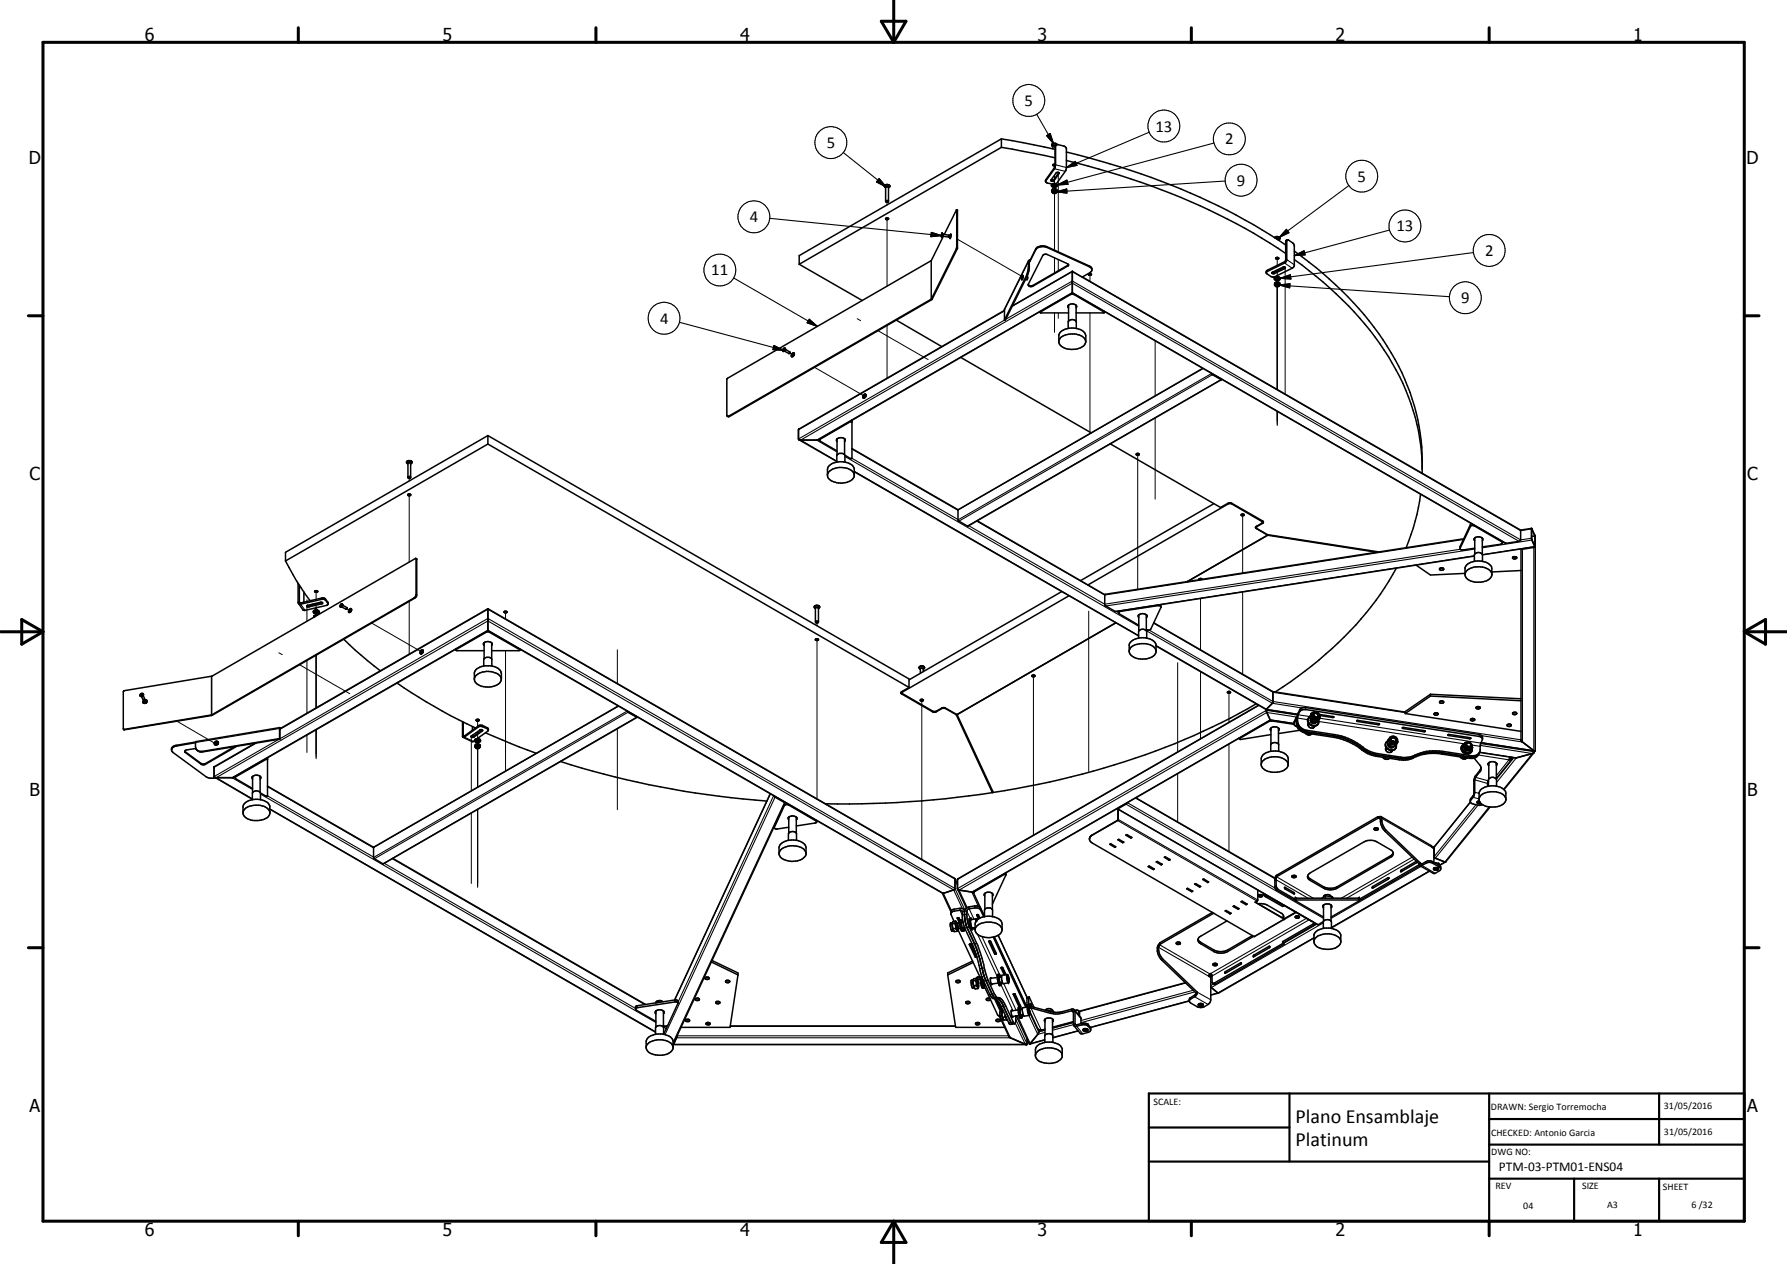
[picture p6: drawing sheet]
<svg xmlns="http://www.w3.org/2000/svg" width="420mm" height="297mm" viewBox="0 0 420 297" stroke-linecap="round" stroke-linejoin="round" font-family="sans-serif">
<defs><g id="words">
<g font-size="4.7">
<text x="304.6" y="263.9">Plano Ensamblaje</text>
<text x="304.6" y="269.3">Platinum</text>
</g>
<g font-size="4.2">
<text x="34" y="9.6">6</text>
<text x="104" y="9.6">5</text>
<text x="174" y="9.6">4</text>
<text x="244" y="9.6">3</text>
<text x="314" y="9.6">2</text>
<text x="384" y="9.6">1</text>
<text x="6.8" y="38.7">D</text>
<text x="410.6" y="38.7">D</text>
<text x="7" y="112.9">C</text>
<text x="410.8" y="112.9">C</text>
<text x="7" y="187.1">B</text>
<text x="410.8" y="187.1">B</text>
<text x="7" y="261.4">A</text>
<text x="410.8" y="261.4">A</text>
<text x="34" y="290.4">6</text>
<text x="104" y="290.4">5</text>
<text x="174" y="290.4">4</text>
<text x="244" y="290.4">3</text>
<text x="314" y="290.4">2</text>
<text x="384" y="290.4">1</text>
</g>
<g font-size="3.9">
<text x="240.9" y="24.9">5</text>
<text x="194.4" y="34.8">5</text>
<text x="271.6" y="30.9">13</text>
<text x="288" y="34">2</text>
<text x="290.8" y="43.6">9</text>
<text x="319.2" y="42.7">5</text>
<text x="176.3" y="52.2">4</text>
<text x="328.3" y="54.4">13</text>
<text x="167.2" y="64.7">11</text>
<text x="349.2" y="60.2">2</text>
<text x="343.5" y="71.3">9</text>
<text x="155.2" y="76.1">4</text>
</g>
<text font-size="3.1" x="352.4" y="275.2">PTM-03-PTM01-ENS04</text>
<g font-size="2.4">
<text x="271.2" y="259.7">SCALE:</text>
<text x="350.6" y="260.8">DRAWN: Sergio Torremocha</text>
<text x="391.2" y="260.6">31/05/2016</text>
<text x="350.6" y="267">CHECKED: Antonio Garcia</text>
<text x="391.2" y="266.7">31/05/2016</text>
<text x="350.6" y="271.4">DWG NO:</text>
<text x="351.6" y="279.3">REV</text>
<text x="372" y="279.4">SIZE</text>
<text x="391" y="279.6">SHEET</text>
<text x="358.1" y="284.1">04</text>
<text x="377.9" y="283.8">A3</text>
<text x="397.7" y="283.8">6 /32</text>
</g>
</g></defs>
<g fill="none" stroke="#000" stroke-width=".24">
<path d="M247.9 38.6v.8M208.6 47.4v.8M208.6 51.2v16M223.2 55.5h.4M225.1 56.2l15.3 8.8M247.9 41.2v1.9M247.9 43.4v1M247.9 45v13.8M248.8 40.5v18.7M201.5 74.9l.8 .5M206.4 77.7l11.8 6.8M208.6 76.5v12.4"/>
<path d="M247.9 60.6v3.6M247.9 73.5v4.6M248.8 61v2.6M248.8 73.5v1.3M256.3 64.3v1.8M256.3 73.5v28.4M300.3 60.5v1.9M300.3 63.4v1.6M300.3 65.3v1M300.3 66.9v24.7M302.2 61.2v.2M302.2 62.8v29.8"/>
<path d="M185.7 83l1 .5M191.5 86.3l11.8 6.8M271.6 80.1v12.9M271.6 98.2v19.1M300.3 96.7v3.3M96.2 112.2v.8M96.2 116.1v16M267.5 106.6v31.9M74.3 138.8v2M282.3 135.9v.3M292.2 120.8v13.9M292.2 139.1v19.3"/>
<path d="M65.6 153.4l.8 .4M70.4 156.2l11.8 6.8M72.2 140.9v.5M72.2 142.5v3.5M72.2 155.2v12.4M74.3 141.8v1.5M74.3 143.6v1M74.3 154v12.4M81.6 143l1 .6M87.4 146.4l11.8 6.8M96.2 141.4v12.3M118.9 143.6v1.9"/>
<path d="M118.9 152.9v28.3M145.1 152.7v8M192.1 146.2v.9M192.1 150.1v37.6M243 158.6v37.7M256 143.6v37.7M276.9 155.7v21M282.3 140.6v12.1M282.3 157.9v15.7M33.9 164.4l.4 .8M41.6 169.5l8.9 5.2M72.2 172.8v4"/>
<path d="M74.3 171.5v6.8M110.8 173h.1M110.8 171.7h.1M110.8 173.3v12.5M112.3 169v1.7M112.3 171.9v1.7M112.3 173.9v.9M112.3 175.5v9.5M145.1 165.8v.2M145.1 171.2v19.1M216.7 164.3v37.7M289 162.5v7.2"/>
<path d="M289 174.9v25.2M309.2 168.5h.1M327.5 174.2h-.1M110.8 191.1v16.5M112.3 190.2v18.3M276.9 181.8v11.4M225.1 217.6l-.3 .1M230.6 231l-.9 .1M231.4 230.8l-.4 .1h.1"/>
</g>
<g fill="none" stroke="#000" stroke-width=".35">
<path d="M235.4 32.6v2M235.4 32.6l-47.5 27.5v2M235.4 34.6l-47.5 27.5M235.4 32.6l12.7 2.5M235.4 34.6l12.7 2.5M248.1 38.6l-.5 .1v.2l.5 .1M248.2 34.2l-.6 .1v.7M248.2 34.3l-.1 5.1-2.3 3.2 .3 .4 1.2 .3M248.2 34.2l.4-.2 1.5 .3 .6 .5v4.9l-2.3 3.5M248.2 34.2l-.1 .3-.1 4.8-2.1 2.9-.1 .5M248.2 34.2v.1M248.5 34a.77 .77 0 0 0-1.2 .1"/>
<path d="M248.5 34a.66 .66 0 0 0-.7-.3 .66 .66 0 0 0-.5 .5l.3 .3M250.7 35.7a161.1 161.1 0 0 1 49.8 20.6l1.8 1.3M250.7 37.7a157.3 157.3 0 0 1 51.6 21.9M207.9 43.8a.65 .65 0 0 1 .7-.5 .65 .65 0 0 1 .6 .6l-.3 .2M207.9 43.8a.8 .8 0 0 1 1.3 0M207.9 43.8l.3 .3M208.2 51.4l.5-.2 .2 .2-.3 .2zM208.2 44.1v3.2M208.2 47.3l.3 .2 .4-.1M208.2 47.3l.3-.2 .4 .2M208.4 47.4v.1M208.8 43.9l.1 .1"/>
<path d="M208.8 43.9h-.4l-.2 .2M208.9 47.4a.29 .29 0 0 0-.3-.2 .29 .29 0 0 0-.3 .2M208.9 44v.1M208.9 47.3v.1M208.9 44.1v3.2M221.4 55.2v-.2v.3M221.4 55.6h-.1M221.4 55.2v.1M221.4 55.3h.1M221.4 55.2h.1M221.4 54.8l.2 .6-.3 .2zM221.5 54.8h.1"/>
<path d="M221.5 55.2l-.1 .4M221.6 54.9v.4M221.6 54.8l.1 .2M221.6 55.5l-.2 .1M221.7 55l-.1 .5M221.7 55l1.4 .3M221.8 55.5l-2.9 5.8-47.9 27.6-.1 8.8 .1 .1M223.1 55.3v.4M223.1 55.3l-.1 .4-1.4-.2M223.5 55.1h.1v.7l-.3 .2zM224.9 49.4h.2v9l-6 12-47.6 27.5-.5-.1M224.9 49.4l-2.9 5.7"/>
<path d="M224.9 49.4v8.8l-5.9 12.1M247.3 45l.1 .2a.57 .57 0 0 1 1 0M247.3 42.6h.1M247.5 44.4l-.2 .6M247.5 44.4v.3M247.5 44.7h.6M247.5 44.7l-.2 .3M247.6 43.6l.2 .1 .4-.1M247.6 43.6l.2-.2 .4 .2M247.6 43.6a.32 .32 0 0 0 .3 .3 .32 .32 0 0 0 .3-.3M247.6 45.1l.2 .3 .3-.1 .1-.2M247.7 44.7l-.3 .2 .1 .5 .6 .1 .3-.3"/>
<path d="M247.9 45l-.3 .1 .3 .2 .3-.2M247.9 45l.3 .1M248 45l-.3 .1M248.1 44.4v.2M248.1 44.4l.4 .2v.2M248.1 45v.1M248.1 44.6l-.3 .1M248.1 44.6l.1 .1M248.1 44.4h-.6M248.1 44.7l.3 .5M248.2 44.7l.3 .1M248.3 40.6l.5-.1 .2 .2-1.2 1.8h-.6l-.1-.2z"/>
<path d="M248.4 43.2a.59 .59 0 0 1-.2 .8 .59 .59 0 0 1-.8-.1l-.2-.2M248.4 43.2h-.9l-.3 .4M248.5 44.8l-.1 .3M248.6 43.6a.81 .81 0 0 0-1.4 .1M249 40.6l-1.3 1.7h-.5M299.7 55.9a.74 .74 0 0 1 1.2 .1M299.8 55.9l.7-.2 .4 .2M300.1 56.1h.5v.4M300.9 55.9v.2l-.3 .2M302.7 56.3l-.4 .3v4.7l-.1 .2-4.2 2-.3 .3v.3l1.1 .9 .8 .1 4.2-2.1 .4-.3 .1-.3v-4.7l-.3-.6-1.2-.8-.3 .2v4.7l-.1 .3-4.7 2.6M304.3 59a76.9 76.9 0 0 1 25.3 28.5 49 49 0 0 1 4.8 22.1M187.9 62.1l14.8 8.5"/>
<path d="M210.7 75.2l10.7 6.2M218.9 70.3l-47.5 27.5h-.4M219 70.3h-.1M240.3 65l-.1 .4zM240.3 65.4h.1M240.4 64.7l.2 .3-.2 .6-.2 .1zM240.4 64.7l-.2 1M241.4 65.1h.2v.5l-.1 .1h-.4M241.8 61.3l-5.6 11.4v2.5M242.2 61.3l1.3-2.6a2.33 2.33 0 0 1 2.7-.5l9.9 4.5 .6 .5M242.2 61.1l-.4 .2v1.6l-.3 1.6-5.3 10.7M242.2 61.3l-.2 .2a7 7 0 0 1-.4 3.2l-5.2 10.5h-.2"/>
<path d="M242.2 61.1l1.3-2.6a2.24 2.24 0 0 1 2.7-.5l9.9 4.5 .6 .5v.6l-.3 .3-1.9 1.2-2.4-1.3M242.2 61.1v.2M244.5 73.4l7.2-4.2 .5-.1 7.5 4.3-6.7 .1M244.5 73.2l.2 .3h6.5M245.2 60l.5-.3 .5 .1 4.8 2.2 .2 .4-8.3 4.8a.68 .68 0 0 1-1.1-.4zM249.4 78a4.5 4.5 0 0 1 5.6 .2l.3 .7v1.6a2.61 2.61 0 0 1-2.9 1.6 2.95 2.95 0 0 1-3.4-1.8v-1.6zM251.2 71.8v.1M251.2 71.8l-.1 .3 .1 .2M251.2 71.8a1.33 1.33 0 0 1 1.9 0M251.2 77.2v-1.6a1.09 1.09 0 0 1 1.9 0v1.6M251.2 62.2l-8.5 4.9h-.7l-.2-.2M251.2 71.7v3.8"/>
<path d="M252.1 68.8l-59.7 34.6h-4.3l-.3-.1v-2.5l48.4-27.9M252.1 63.8v5M252.1 63.8l-14.1 8.1M253 71.7v3.8M253.1 71.8l-.1 .1M253.1 71.8l-.1 .5M254.5 65.1l102.9 59.4 .1 .2v2.3l-.3 .2-3.3 .4-101.8-58.8M255.9 64.4l.4-.1 .3 .1v.2l-.5 .1zM259.7 73.2v.2M299.1 64.3h.1M299.2 64l2.5-1.3 .5 .2-.1 .2-2.5 1.2h-.5zM299.6 65.5a.7 .7 0 0 1 .7-.5 .7 .7 0 0 1 .7 .5"/>
<path d="M299.7 67l.1 .1M299.7 65.4a.81 .81 0 0 1 1.3 .2 .72 .72 0 0 1-.7 .3 .72 .72 0 0 1-.6-.5zM299.8 66.9l-.1 .1M299.8 67.1a.61 .61 0 0 0 1 0M299.8 67.1l.3-.3h.5l.2 .3M299.9 66.4l-.2 .6M299.9 66.6l-.1 .5M299.9 66.4l.7-.1 .3 .2v.3M299.9 66.4v.2M299.9 65.5l.4-.2 .3 .1-.2 .3zM300 60.6l.4-.1 .3 .2-.4 .2-.3-.1zM300 65.4l.3 .2 .3-.2"/>
<path d="M300.1 67l-.1 .2h.2h.3l.1-.2M300.1 66.9l-.1 .3 .3 .1 .3-.1-.1-.2M300.1 66.9h.3M300.2 66.9l-.1 .1M300.4 66.9l.2 .1M300.5 66.5l-.6 .1M300.5 66.5l.2 .2M300.5 66.3v.2M300.7 66.7l.1 .2M300.8 66.9v.2M300.9 66.9l-.1 .2M300.9 66.8l-.7-.2-.4 .3"/>
<path d="M300.9 66.8v.1M302.1 62.8l-2.6 1.3-.3-.1M304.3 61a78.4 78.4 0 0 1 24.8 27.5 48.8 48.8 0 0 1 5.2 19.4M184.3 82.1h.1l-.2 .2M184.3 82.1l.1 .1M184.3 82.1l-.1 .2M184.4 82.2l-.2 .1M184.4 82.2h.1M184.4 82.5l1.2 .6M184.5 82.5l.2-.4 1 .6M184.5 82.5h-.1M184.6 81.8v.6l-.3 .2-.2-.2v-.4l.3-.2 .2 .1v.4l-.4 .2"/>
<path d="M185.5 83.1h.1M185.7 82.7h.1M185.7 82.9l-.1 .2M185.7 82.7v.2M185.7 82.8l-.1 .3M185.7 82.9l-.1 .1M186.8 83.3a.27 .27 0 0 0-.4 .1 .27 .27 0 0 0 .1 .3M186.8 83.3v-.2a.48 .48 0 0 0-.7 .1 .48 .48 0 0 0 .2 .7l.2-.2M186.8 83.3l-.3 .4M200.3 99.1h-.4l-7.2 4.3M200.3 98.7v9h-.4l-1.2-.7M203 92.8l.5-.2a.51 .51 0 0 1 0 .7 .51 .51 0 0 1-.7 .1z"/>
<path d="M203.1 93l.3-.1-.2 .4-.2-.1zM203.4 92.6a.53 .53 0 0 1 .1 .7 .53 .53 0 0 1-.6 .2M225.9 84l30.7 17.7M249 80.1a2.85 2.85 0 0 1 2.8-1.6 2.95 2.95 0 0 1 3.5 1.7M282.8 86.6l-57.5 33.2-.1 2.4 .2 .2 2.2 1.3 59.6-34.5M284.9 87.8l.2 .3 2.2 1.1M285 87.9l2.1 1.2M95.6 108.7l.4-.5h.5l.3 .3v.3l-.2 .2M95.9 112.1l.4-.1 .3 .1M96 116.1h.3l.3 .2-.5 .2-.2-.2zM96 112.3l-.1-.1v-3.4l.3-.1 .4 .1-.1 3.5M96 112.3l.1-.2h.3l.1 .2"/>
<path d="M96 112.3h.5M96.8 108.6a.69 .69 0 0 0-1.2 .2l.3 .2M114.7 102.4v2M114.7 102.4l99 57.2v1.9M114.7 102.4l-47.6 27.4v2M114.7 104.4l-47.6 27.4M114.7 104.4l99 57.1M187.9 103.4l8.9 5.1M192.7 103.2l.2 .5 3.9 2.3M194.6 111.5a3.1 3.1 0 0 1 3.2-1.6 2.7 2.7 0 0 1 3.1 1.7M194.8 109.6a4.4 4.4 0 0 1 5.8 0l.3 .5v1.8a2.69 2.69 0 0 1-2.9 1.6 3.6 3.6 0 0 1-3.3-1.2l-.1-2zM196.8 103.2v.1"/>
<path d="M196.8 103.2v.6M196.8 106.9l.6-.3h.8l.3 .2 .2 1.8M196.8 106.9v1.7M196.8 103.1v3.8M198.6 103.1l-.9-.3-.9 .4M198.6 103.1l.1 .2-.1 .5M198.6 103.1v3.8M198.7 103.2l-.1 .1M200.3 105.4l25 14.4M200.9 110.9l66.8 38.5M261.1 104.3l25.9 15 2-1.1h.5M267.2 106.7l.5-.1 .2 .2-.5 .2z"/>
<path d="M285.4 118.4l-31.3 18M288.9 118.4h.6M288.9 118.2v.2M288.9 118.4l-33.1 19.1M289.5 118.2l7.5 4.4v.3l-1.6 .9M289.5 118.2v.2M289.5 118.4l7.2 4.2M334 116.1l-.2 1.6a49.4 49.4 0 0 1-3.2 11M334.4 108.3v3M67.1 131.8l2.7 4.8 3.1 4.6M70.1 137.1v4.5l.2 .3 .4 .1 5.1-1.2 .7 .2 .6 .9M70.4 137.5v4.1l.3 .1 5.3-1.2 .5 .3 .6 .8v.4l-.2 .2-5.3 1.3-.4-.2-1-1.5"/>
<path d="M71.4 139.1v2.4M74 138.9l.5-.1 .2 .3-.5 .1zM97.8 131.3v8.5l-.4 .7-47.6 27.5-20.8 3.3M229.8 122.4l29.9 17.3M249.6 139l-35.9 20.8M251.4 140l-39.2 22.6M282.6 136.1l-.4-.2-.3 .2v.2M291.8 120.9l.4-.1 .3 .1v.2l-.5 .1zM295.4 123.7v.5l2.6 1.4 26.2 4.1M296.7 122.3v.6l-1.4 .8-.1 .4 2.9 1.7M298.1 125.8l-19 10.9 18.9-10.9 25.8 4M298.1 125.6v.2"/>
<path d="M328.3 133.5a76.1 76.1 0 0 1-21.4 24.1l-7.1 5M332.9 132.8l3.4 2.3 8.2-.4M338.5 133.6a.55 .55 0 0 1 .9 .3 .52 .52 0 0 1-.5 .1 .52 .52 0 0 1-.4-.4zM338.7 133.5h.5M344.1 126.6l-84.4 13.1M344.5 134.8a2.61 2.61 0 0 1 2.8-1.6 2.95 2.95 0 0 1 3.5 1.8M344.9 132.7a4.4 4.4 0 0 1 5.8 .4 2.82 2.82 0 0 1-.1 2.6 4.2 4.2 0 0 1-6-.1l-.1-2.2zM346 123.1l-.2 .1-2.5 5.2v.6l.7 .2 2.7-.4M346.7 126.5v.1M346.7 130.7l-84.4 13-2.5-1.5-.1-2.5M346.7 126.4v3.8M346.7 126.4l-.1 .3 .1 .4"/>
<path d="M346.7 126.4a1.39 1.39 0 0 1 1.9 .1M348.5 126.4v3.8M348.6 130.4v1.5M348.6 126.5l-.1 .1M348.6 126.5l-.1 .6M348.6 130.4a1.09 1.09 0 0 0-1.9 0v1.5M353.3 127.5l-6.7-3.9a.6 .6 0 0 0-.9 .1l-2.4 5.1M353.3 127.3l-.1 .4-.3 .2-4.4 .6M355.8 130.9l.8 .1a.47 .47 0 0 1-.5 .4 .47 .47 0 0 1-.4-.5zM355.8 130.9h.6M357.6 134.1l-6.8 .3M357.6 129v45l3.2 2.5"/>
<path d="M360.1 124.2l.9 1.8v50.4l-.2 .1M360.1 124.4a5.2 5.2 0 0 0 .8 4.1M360.1 124.2v2.5M360.1 126.7h.1M360.1 124.4h.1M360.1 124.2l-2.6 .4M360.2 124.4a4.5 4.5 0 0 1 .6 3.9l-.6-1.6M360.9 128.5l-.2 .2-3 .3M360.9 128.5h.1M360.9 128.5l-12.3 1.9M361 128.4l-.1 .1M72.2 142.3l3.2-.8 .4 .1-.2 .3-2.9 .7-.5-.1z"/>
<path d="M73.5 142l.1 .1M73.7 143.6a.69 .69 0 0 1 .8-.3 .69 .69 0 0 1 .5 .7 .83 .83 0 0 1-1.3-.1zM73.7 143.8a.87 .87 0 0 1 1.3 0M73.9 144.7l-.2 .4M73.9 144.9h.2M74 143.8v.1l.3 .2 .4-.2v-.1M74 143.8l.2-.2 .5 .2M74 143.8l.2 .1 .5-.1M74.2 142.9l.4 .4M74.5 144.6v.1M74.6 144.6l-.7 .1v.3M75 143.9l.3 .3"/>
<path d="M75.8 141.6l-3.3 .8-.2-.1M75.8 141.6h.1M80.1 142.4h.1M80.2 142.2l.1 .1M80.2 142.2l-.1 .2M80.2 142.2h.1M80.3 142.3v.1M80.3 142.6l1.1 .6 .2-.2M80.3 142.2l-.2 .2M80.3 142.2v.1M80.4 141.9l-.3 .1-.2 .4 .3 .3 .1-.1M80.4 141.9l.2 .2"/>
<path d="M80.4 141.9l.1 .6M80.4 142.6l-.1 .1M80.5 142.2l-.2 .4h-.3M80.6 142.2l1 .7M80.6 142.2l-.3 .4M80.6 142.1l-.1 .1M80.8 150.2l2.7 2.6 5.9 4.8M81.6 142.9v.2M81.6 142.9v.1M82.2 143.1l.1-.1a.48 .48 0 0 1 .4 .7 .48 .48 0 0 1-.7 .2v-.5zM82.3 143.8h.1M82.7 143.4a.28 .28 0 0 0-.4 .1 .28 .28 0 0 0 0 .3"/>
<path d="M98.8 153.6h.1M99 153.3v.1M99 153.1l.2-.1 .1 .1-.3 .3zM99 152.8l.3-.1 .2 .3-.1 .3-.5 .4a.53 .53 0 0 1 .1-.9zM99.3 152.7a.55 .55 0 0 1 .1 .6 .55 .55 0 0 1-.5 .4M107.1 152.7l7.7-4.2 7.4 4.3M107.1 152.5v.3l.3 .1h6.4M111.5 159.4a3.1 3.1 0 0 1 3.3-1.6 2.9 2.9 0 0 1 3 1.5v.5a3.4 3.4 0 0 1-4.1 1.6 2.4 2.4 0 0 1-2.2-1.7v-1.7a2.96 2.96 0 0 1 2.5-1.5h1.3a2.69 2.69 0 0 1 2.6 1.7v1.4M113.7 151.1l.1 .2M113.7 151.1v.3l.1 .3M113.7 151.1a1.38 1.38 0 0 1 1.9 0M113.8 154.9l-.1 1.6"/>
<path d="M113.8 154.9l.6-.4h.6l.6 .4M113.8 151v3.8M114.7 143l109.7 63.4v2.6l-2.8 .9-106.9-61.7M114.7 143v5.2M114.7 148.2l-59.9 34.6-4.4-.1-.1-.2 .1-2.2M114.7 143l-48.8 28.2M115.6 154.9v1.6M115.6 151v3.8M115.6 151.1v.2M115.6 151.1v.6M118.6 143.7h.5l.1 .2-.5 .1-.2-.2zM122.2 152.8l-.2 .1h-6.4"/>
<path d="M122.2 152.5v.3M191.7 143l-.2-.2a.62 .62 0 0 1 .6-.6 .62 .62 0 0 1 .6 .6l-.3 .2M191.7 150.2l.5-.1 .2 .3-.3 .1-.4-.1zM191.8 146.2l.2-.2 .4 .2M192.4 146.3l-.5-.2-.1 .2M192.4 146.2v-3.3l-.4-.2-.3 .2 .1 3.3 .2 .2 .3-.1M192.4 146.2l-.1 .1M192.7 142.5a.85 .85 0 0 0-1.2 .2M216.1 156.9a.8 .8 0 0 1 1.3 0M216.4 157.3l-.3-.3a.59 .59 0 0 1 .6-.5 .59 .59 0 0 1 .6 .6l-.2 .2M217.1 157.8v-.7h-.6l-.1 1.1M242.6 158.7l.5-.1 .3 .2-.5 .2z"/>
<path d="M262.4 146.3l-37.4 21.6M263 143.6l.1 .6 4.6 2.7M265.5 152.9a2.74 2.74 0 0 1 2.8-1.6 3 3 0 0 1 3.5 1.7M266 150.7a4.2 4.2 0 0 1 5.7 .5l.1 2a2.97 2.97 0 0 1-3.2 1.7 2.7 2.7 0 0 1-3.1-1.8v-1.7zM267.7 144.6v.1M267.7 144.6v.5M267.7 144.6a1.46 1.46 0 0 1 2 .1l-.2 .4M267.7 149.9v-1.5a1.09 1.09 0 0 1 1.9 0v1.5M267.7 144.5v3.8M269.5 144.5v3.8M269.7 144.6l-.2 .1M271.3 146.3l27.9 16.2"/>
<path d="M271.8 151.8l25.8 14.9 1.6-1.5v-2.7M273 142.5l-.8-.2-8.8 1.4-.4 .3M273 142.1v.6l-2.4 5.1a.73 .73 0 0 1-1.1 .2M29.1 162.3l20.7-3.4 47.9-27.7 .3 .2v8.4l-.4 .7-47.7 27.6-20.8 3.4-.1-.3v-8.6zM32.9 163.4l.2 .2 .5-.2M32.9 163.5l.4 .2 .3-.1M33.2 163.2l.1 .1M33.2 163.2l.3 .1-.1 .1h-.2zM33.3 163.3l-.1 .1M33.3 163.3h.1M33.4 163.2l-.1 .1M33.7 164.7l.3-.2h.4l.1 .5-.2 .2h-.6z"/>
<path d="M33.7 163.5l.3 .6-.2 .4-.5-.8M33.7 163.1v.1M33.7 163.2a.44 .44 0 0 0-.5-.2 .44 .44 0 0 0-.3 .4M33.7 163.2l-.1 .2M33.7 163.2l-.1 .3M33.9 164.9l.4-.1 .1 .3-.4 .1zM46 174.5l-4.7 .8-.7 .4-.3 .5M46 174.4l-4.4 .7a.98 .98 0 0 0-1.2 .5 .98 .98 0 0 0 .3 1.2l8 5.9 .7 .2 1.2-.1M46 174.4v.1M46 175.9l-2.1 .3-.5 .3M50.7 174.5l.1-.1 .3 .1-.3 .3zM51.3 174.4v.3"/>
<path d="M51.3 174.4l-.4-.2-.5 .3v.3l.2 .2 .5-.1 .2-.2M51.3 174.7l-.3 .3h-.5l-.1-.2M55.2 175.4l-6.9 4.1-.5 .1-.5-.2-3.9-2.9M55.7 175.4l-7.4 4.2-.5 .1-.5-.1-3.8-2.8-.1-.3M60 174.6l-9.6 5.7M62.9 178.5h-.4l-7.2 4.3M62.9 178.1v9h-.4l-1.3-.7M65.7 173.6l-18.1 3a1.25 1.25 0 0 1-1.6-1.1v-1M65.7 173.6l.1 .1M65.8 171v2.7M65.8 171l-19.8 3.4M65.8 171l-.1 2.6"/>
<path d="M65.8 173.7l-18.1 3a1.34 1.34 0 0 1-1.6-.8M65.8 171.2h.1M65.9 171.3h-.1M93.4 160.5a133.2 133.2 0 0 0 18.4 10.6M108.7 169.6v3.5l.2 .2M108.9 173.3l2.1 1 .6-.3M108.9 173.3l.3-.1 3.4-2.5h.7l1.4 .7v.4l-2.5 1.8M108.9 169.7l.1 3.3 3.8-2.6a2.61 2.61 0 0 1 1.9 .7l.1 .5M110.8 173h.1M111.1 170.8v.8M111.1 172.8v.2M111.7 175.5l.1 .1"/>
<path d="M111.7 173.9l.9-.2 .3 .3a.72 .72 0 0 1-.6 .5 .72 .72 0 0 1-.7-.3zM111.8 175.6a.51 .51 0 0 1 .5-.4 .51 .51 0 0 1 .5 .4M111.8 175h-.1M111.8 175.6l.3-.2 .7 .2a.47 .47 0 0 1-.5 .3 .47 .47 0 0 1-.5-.3zM111.8 175.1l-.1 .4M111.8 174.9l-.1 .6M111.8 174.9v.2M112 169.2l.4-.2 .3 .2-.5 .3zM112 174l.2 .2 .4-.2M112 173.9h.4l.2 .2-.4 .2-.3-.2zM112.2 173.6l-.5 .1-.1 .4M112.2 173.6l.6 .1 .2 .4"/>
<path d="M112.3 175.5l.3 .1-.1 .2h-.3l-.1-.3M112.5 174.8l.4 .3v.2M112.5 175l.4 .3M112.5 175l-.7 .1M112.5 174.8l-.7 .1M112.5 174.8v.2M112.8 171.6l.3 .1M112.9 175.3l-.1 .3M113.4 171.5h-.6l-2 1.5M113.4 171.5v.3l-2 1.4-.5 .1-.1-.3M113.4 171.5l-2 1.5h-.6M114.2 172.2l7.8 3.3 4.1 1.5"/>
<path d="M131.8 178.9a208.3 208.3 0 0 0 48.5 9.4M145.4 165.9l-57.5 33.2M147.5 167.1l.1 .3 2.2 1.1M147.6 167.2l2.1 1.2M149.8 168.6l-59.6 34.4-2.2-1.2-.2-.3 .1-2.4M212.2 162.4v.6l7.2 4.2h.6l1.5-.8M213.7 161.5l-1.8 1.1-.1 .3 7.7 4.5 .7-.1 1.4-.8M221.5 166.4h.7M221.6 166.3v.2M221.6 166.5h.6M222.2 166.4v.1M222.2 166.5l2.6 1.4"/>
<path d="M222.2 166.4l2.8 1.5M224.8 167.9l8.5 18.4M224.8 167.9h.1M288.6 162.6l.5-.1 .2 .2a.38 .38 0 0 1-.4 .2 .38 .38 0 0 1-.3-.3zM291.4 173.4v.3M295.3 165.4a172.4 172.4 0 0 1-56.4 19.9l-5.4 .9-8.5-18.3M295.9 165.7l-70.7 40.8-.1 .2 .1 2.3M296.5 179.7v-1.4a2.14 2.14 0 0 1 2.2-1.7 3.9 3.9 0 0 1 4.1 1.2l.1 1.9M296.7 179a4.1 4.1 0 0 1 6.1 .4 1.91 1.91 0 0 1-1.9 2 3.6 3.6 0 0 1-4.3-1.4zM297.6 166.8l7.5 1.1M297.8 166.8v.6l.9 1.8M298.7 169.2l-69.9 40.4-3.4-.4-.2-.2"/>
<path d="M298.7 171.2v.2l.1 .3M298.7 169.2l5.6 .9M298.7 171.2l.1 .1M298.7 171.2a1.37 1.37 0 0 1 2 0M298.8 176.6v-1.7a1.22 1.22 0 0 1 1.8 0v1.7M298.8 172.6l-7.1 1.2-.3-.1M298.8 171.1v3.8M299.2 162.5l31.2 4.8M300.6 171.1v3.8M300.7 171.2l-.1 .1M300.7 171.2l.1 .2-.2 .3M304.3 170.1l.4-.9h.1a2.3 2.3 0 0 0 .9 2.5l1.2 .6 6.7 1a16.1 16.1 0 0 1 7.5 3.5l2.4 .9 5.5 .9a7.1 7.1 0 0 0 4.7-1.1l2.2-.4h2.3l7.4 1.1a1.86 1.86 0 0 0 2.2-1.2"/>
<path d="M304.3 170.2l-5.6-.8-7.3 4.2M304.8 168.6l-.1 .2a1.47 1.47 0 0 0-.3 1.7l.6 .2M304.8 168.6l.2 .3M304.8 168.6h.2M305 168.6v.2a2.54 2.54 0 0 0 1.4 2.9l7.3 1.3a15.1 15.1 0 0 1 7.5 3.5l2.5 .9 5.5 .8a6.8 6.8 0 0 0 4.6-1l2.2-.4h2.3l8.1 1.1a1.49 1.49 0 0 0 1.4-.9M305 168.6l.2-.9a1.63 1.63 0 0 1 1-1.4h.8l40.8 6.3 .6 .4a2.33 2.33 0 0 1-.3 2l-.1 .4a1.75 1.75 0 0 1-.6 1.9l-1.2 .3-7-1a11.6 11.6 0 0 0-7.4 1.2l-2 .2-6.5-1-2.4-1.1a14.2 14.2 0 0 0-7.1-3.3l-6.6-1a2.5 2.5 0 0 1-2.1-3.2l.1-.3a1.52 1.52 0 0 1 1-1.3h.8l40.8 6.3 .8 .5M305.6 171.6l-5 .8M306.8 172.2a1.07 1.07 0 0 0 1.6 .3M307.5 170.4h.1M307.5 170.2l.3-.1-.3 .4M307.5 170.4a.98 .98 0 0 0 1.3 .6M307.6 168.8l-.1 .2a1.33 1.33 0 0 0 1.4 1.6"/>
<path d="M307.6 170l-.1 .4M308 168.4a1.15 1.15 0 0 0-.4 1.3 1.15 1.15 0 0 0 1.2 .8 .97 .97 0 0 0 1.2-1.2M308 168.2l.7 1M308 168.2l-.1 .4 .3 .5M308.1 169.2v.3a.75 .75 0 0 0 1 .5M308.1 169.2l.2 .5 .5 .3M308.2 169.1l-.1 .2M308.2 169l-.1 .2M308.2 169.1l.3 .4M308.3 169.2a.6 .6 0 0 0 .9 .5M308.5 167.9a.96 .96 0 0 0 .8 .9 .96 .96 0 0 0 1-.6 .95 .95 0 0 0-1.3-.9 .95 .95 0 0 0-.1 1.7l.4 .1 .6-.1 .4-.5M308.5 169.5l1.2 .2"/>
<path d="M308.5 167.6l-.2 .1v.2M308.5 167.6l-.5 .6M308.5 167.7l-.1 .2M308.7 169.2l1.1 .2M308.7 167.5l-.2 .1M308.7 169.2l-.2 .3M308.8 171h.1M308.9 170.7v.2M308.9 168.3a.48 .48 0 0 1 .3-.6 .48 .48 0 0 1 .6 .2 .48 .48 0 0 1-.2 .7l-.4-.1M308.9 170.9l-.1 .1M308.9 168.3l.5 .4a.61 .61 0 0 0 .5-.9 .61 .61 0 0 0-1-.2l-.1 .6 .5 .4M308.9 168.3l.6 .3"/>
<path d="M308.9 170.6l-.1 .5M309 168.3l.5 .3M309.1 170.6l-.2 .3M309.4 169.7v.1M309.4 169.7l-.2 .2M309.4 169.7l-.1 .2M309.4 169.7l-.4 .3M309.8 169.4l-.1 .3M310 170l-.3 .4-.8 .2M310.2 167.9l3.4 .6-3.3-.4M310.3 168.4l.1 .2M310.4 168.6l-.7 1.1"/>
<path d="M310.4 168.6l-.6 .8M319 169.4h.1M319.1 169.3l5.2 .8v.1l-.2 .1-5-.8-.1-.1zM325.1 178a1.1 1.1 0 0 0 1.6 .2M325.8 176.1h.1M325.8 176.2v.1a1.04 1.04 0 0 0 1.3 .5M325.8 174.5l-.1 .6 .3 .7M325.9 175.7l-.1 .5M326 175.8l-.2 .2M326 175.8l1.2 .6M326 175.8l-.2 .4M326.2 174.2a1.21 1.21 0 0 0-.3 1.4 1.21 1.21 0 0 0 1.4 .6h.3a.88 .88 0 0 0 .7-1.2"/>
<path d="M326.3 175l.5 .6h.7M326.3 173.9l.6 1M326.3 173.9l-.1 .4 .2 .5M326.4 174.8l-.1 .2M326.4 174.8l-.1 .1M326.4 174.8l.4 .5M326.4 174.9l-.1 .1M326.5 174.8v.5l.4 .3M326.5 175l.4 .5 .6-.1M326.8 175.3l1.1 .1M326.8 173.4l-.5 .5M326.8 173.3a.96 .96 0 0 0 .5 1.2 .96 .96 0 0 0 1.3-.4"/>
<path d="M326.8 173.3a1.02 1.02 0 0 1 1.2-.2 1.02 1.02 0 0 1 .6 1M326.8 173.3l-.2 .5a1.02 1.02 0 0 0 .8 1 1.02 1.02 0 0 0 1.1-.6M326.9 174.9l1.2 .2M326.9 174.9l-.1 .4M327.1 176.7v.1M327.1 173.5a.68 .68 0 0 1 .8-.2 .68 .68 0 0 1 .3 .9 .7 .7 0 0 1-.8 .1 .7 .7 0 0 1-.3-.8zM327.2 176.4v.3M327.2 174l.3 .1M327.2 176.4l-.2 .4M327.2 174.1l.5 .2-.1-.1M327.3 173.4a.53 .53 0 0 1 .7 .1 .53 .53 0 0 1-.1 .7 .53 .53 0 0 1-.6-.1 .53 .53 0 0 1 0-.7zM327.4 176.4l-.3 .4"/>
<path d="M327.4 175.6l-.3 .1M327.7 175.4l-.3 .2M328.1 175.1l-.2 .3M328.2 175.7l-.3 .5-.7 .2M328.6 174.1l.1 .2-.2 .5-.6 .6M328.6 174.4l-.5 .7M329.7 171l5.2 .7 .2 .2-.3 .1-5-.8zM330.4 167.7l27.2 4.2M336.3 163.6l21.3 1.1M336.3 163.2l21.3 1M336.3 163.2v.4M336.3 163.6l-5.9 4.1"/>
<path d="M336.3 163.2l-5.9 4v.5M337.2 167.7l.7-.2 .2 .3a.53 .53 0 0 1-.5 .3 .53 .53 0 0 1-.4-.4zM337.3 167.6h.7M338.5 164.8l.7-.1 .3 .3a.59 .59 0 0 1-1.1 0zM338.7 164.8h.5M340.4 172.7l5.2 .7 .2 .1-.3 .1-4.9-.8zM343.3 177.8a1.07 1.07 0 0 0 1.6 .3M343.7 175.3a1.34 1.34 0 0 0 .8 1.6 1.34 1.34 0 0 0 1.6-.5v-.5M343.9 175.3l.6 1M343.9 175.3l-.2 .3 .6 1M344.2 174.9a1.2 1.2 0 0 0-.6 1.3 1.2 1.2 0 0 0 1.2 1l.7-.1 .6-.6M344.3 176.6l1.2 .2"/>
<path d="M344.3 174.8a.98 .98 0 0 0 .5 1.3 .98 .98 0 0 0 1.3-.5M344.4 174.7a.99 .99 0 0 0 .5 1.2 .99 .99 0 0 0 1.2-.4 1.13 1.13 0 0 0-1-1.1 1.13 1.13 0 0 0-1.2 .9M344.5 176.3l1.1 .1M344.5 176.3l-.2 .3M344.6 174.9a.68 .68 0 0 0 .5 .8 .68 .68 0 0 0 .8-.4M344.6 174.9a.78 .78 0 0 0 1.1 .7M344.7 174.8l-.1 .1M345 174.5h.3M345 174.5l-.4 .4M345 174.5a.51 .51 0 0 0 .1 .9 .51 .51 0 0 0 .8-.4M345.3 174.5l.6 .5-.1 .4M345.3 174.5l.5 .3"/>
<path d="M345.6 176.4l-.1 .4M345.8 169a.56 .56 0 0 1 .9 .2 .55 .55 0 0 1-.9-.2zM345.9 168.9h.6M346.1 175.4l.1 .3M346.2 175.7l-.6 .7M346.2 175.7l-.7 1.1M346.6 178.2l1.3 1.6a1.12 1.12 0 0 1 0 1.6l-1.1 1.5-.1 3.5-.3 .8-.7 1.1M347.2 166.1h.6M347.2 166.1l-.2 .1a.56 .56 0 0 0 1 .2l-.1-.3M347.2 166.1h.7M347.9 176.7l-.1 .3M348.2 174.5l12.6 2"/>
<path d="M349.9 179.4l.1 .2M350 179.9l-.1-.1a.89 .89 0 0 1 .5-.8 .89 .89 0 0 1 1 .1l.5 .4-.1 .4M350 179.3v3.7M351.8 179.3v3.7M351.9 179.4l-.1 .2M354.5 170.2l-.1 .1a.44 .44 0 0 0 .4 .4 .44 .44 0 0 0 .5-.4l-.1-.1M354.5 170.2h.6M354.5 170.2h.7M355 177.9l-.2 .7 .6-.1 .2-.4M355.2 178l-.3 .2M355.3 178l.3 .1M355.5 178.4l-3.7 4.6"/>
<path d="M355.6 178v.1M355.6 167.6a.56 .56 0 0 1 1 .1l-.7 .2zM355.8 167.4h.6M360.7 176.8l-.4 .3-3.8 1-8.7-1.3M360.7 176.8l-7.1 8.7M360.8 176.5l-.1 .3M50.4 180.2v.1M50.5 182.7l8.8 5.1M55.3 182.5v.4l4.1 2.4M57.1 190.8a3.3 3.3 0 0 1 3.7-1.6 2.52 2.52 0 0 1 2.6 1.8M57.4 188.9a4.4 4.4 0 0 1 5.8 0l.2 .5v1.8a3.3 3.3 0 0 1-3.6 1.6 2.52 2.52 0 0 1-2.7-1.7v-1.4zM59.3 182.5l.1 .1"/>
<path d="M59.3 182.5l.1 .6M59.3 182.5a1.21 1.21 0 0 1 2 .3l-.1 .3M59.3 187.9v-1.5a1.09 1.09 0 0 1 1.9 0v1.5M59.4 182.5v3.7M61.2 182.5v3.7M61.2 182.5v.1M62.9 184.7l25 14.4M63.4 190.2l90.7 52.4M181.1 186.5l-22.5 48.5M182 187l.2 .3 2.4 1.3-26.3 56.8M182 194.2v.3M184.7 188.6l-.1 .1"/>
<path d="M185.4 192.1a1.43 1.43 0 0 1 1.9 0M185.4 192.1l.1 .1M185.4 192.1l.1 .6M185.4 197.5v-1.5a1.16 1.16 0 0 1 1.9-.2v1.7M185.5 194.4l-2.8 .4h-.3l-.4-.3M185.5 192v3.7M187.2 192v3.7M187.3 192.1l-.1 .1M187.3 192.1l.1 .3-.2 .3M192 193.1l-6.6-4h-.5l-.5 .2-2.4 5.2M192 192.8v.4l-.2 .2-4.6 .7M233.3 186.3a227.7 227.7 0 0 1-39.2 2.6"/>
<path d="M233.3 185.8v.5M256.1 197.2l.2 .4 .5 .5 38 22 9.9-5.7M260.9 198.4l.3-.1 1.1 .7-.2 .1zM261 198.4l1.1 .6M262.1 199v.1M262.3 198.9l-.2 .1M262.7 190v.1M262.7 190.1l47.1 27.2 1.3-.7M262.8 190.2v2.5l-6.2 3.6-.5 .9M262.8 197.4l.2-.2 1.2 .7-.2 .1zM262.9 190.2l-.1 2.6-6 3.5-.4 .3-.3 .6M262.9 197.3l1.1 .7"/>
<path d="M264 198h.1M264.1 197.9l-.1 .1M264.7 196.3l.3-.2 1.1 .7-.2 .1zM264.8 196.2l1.1 .6M265 188.7l-2.3 1.4M265.9 196.8v.1M266 196.8h-.1M267.1 187.5l32.7 18.9M323.1 194.7a.44 .44 0 0 1 .6-.2 .44 .44 0 0 1 .2 .5 .46 .46 0 0 1-.5 .1 .46 .46 0 0 1-.3-.4zM323.2 194.6l.2 .1 .5-.1M324.3 191.9h-.4l-23.8 13.8M324.3 192.3h-.4l-23.8 13.7"/>
<path d="M324.3 191.9v.4M324.4 192.3h.1M324.4 192.3h-.1M324.4 192.3h.1a4.2 4.2 0 0 0 1.2 3.1l8 7.6M324.7 191.9l.2 .3a3.7 3.7 0 0 0 1.1 3l8 7.7M324.7 191.9l11.8 6.8 .2 .4 .4 .3v3.3M324.7 191.9h-.4M337.3 198.9l-.5 .3M345.7 188.3l.2 .5 .5 .1 1.4 .4 .8-.2M345.7 188.5l-8.5 10.5v2.4l.3 .3 2.4 .9M347.4 188.4l-.1 .3 .2 .1h.7M347.4 188.4l.6 .1"/>
<path d="M347.5 188.3l-.1 .1M347.5 188.3l.4 .1M347.8 187.7a2.74 2.74 0 0 1 2.8-1.6 2.95 2.95 0 0 1 3.5 1.7M347.8 188.2l-.3 .1M347.9 188.4a3.1 3.1 0 0 0 2.4 1.3M348.2 180.4l-1.5 2.5-.2 3.8-.7 1-.1 .6M350 184.7v-1.5a1.09 1.09 0 0 1 1.9 0v1.5M350 183.5l-.2 .3-.1 1M350.3 189.7l-10.4 12.9M353.6 185.5a4.4 4.4 0 0 0-5.6 .3l-.2 .4 .1 2.2M353.6 185.5l.4 .5 .1 .5v1.5l-.2 .5a3.6 3.6 0 0 1-3.6 1.2M92.4 201.7l59.4 34.4"/>
<path d="M189.5 200.5a2.83 2.83 0 0 0-3-1.7 2.83 2.83 0 0 0-3.3 1.9 3 3 0 0 0 3.4 1.7 3 3 0 0 0 2.9-1.6v-1.6a2.25 2.25 0 0 0-2.1-1.7 3.6 3.6 0 0 0-4.2 1.5v1.6M221.6 209.9l2 4.3M223.6 214.6l.3-.4 .5-.1 1.3-.2 .5 .2 .2 2.6 .4 1.4M223.6 214.1v.7l.7 1.7M223.9 216.8l-.3 .1a2.05 2.05 0 0 0 .1 1.8h.5M223.9 216.8v1.3l.3 .7M223.9 216.8l.2 1.5M224.1 218.3l.1 .5M224.2 218.8l.2 .1h.6M224.5 206.5l.6 1.4M224.5 217l.2 .6M224.5 217l-.6 .1"/>
<path d="M224.7 218.2l.3 .7M224.7 216.5l.2 .2M224.7 216.5h-.6l-.2 .3M224.7 216.5v1.7M224.7 218.2l-.6 .1M224.7 217.7l.3 .9 .2-.1M224.8 217.1l.3 .8-.1 .3M224.9 216.7l-.4 .3M224.9 216.7l.2 .5M225 218.8v.1M225.1 217.7l.3 .5M225.2 209l2 4.4"/>
<path d="M225.2 217l-.2 1.3-.2-.6 .1-.7 .2 .6M225.2 215.6l.3 .1 .2 .5M225.2 215.6l-.1 .2 .5 1.1-.4 .1M225.2 215.6l.4 .9M225.2 218.4l5.3 11.5M225.2 218.5l-.2 .3M225.2 217v.7l.2 .5M225.2 218v.5M225.7 216.2h.4l.3 .5M225.7 216.2l-.1 .9 .2 1.1M225.8 218.2l.2 .5 .4 .1M225.8 218.2h-.4"/>
<path d="M226 216.2v1.7l.4 .9M226.2 216.8l-.2 .5 .3 .8M226.3 218.1h.1M226.4 216.7l-.3 .1M226.5 218.7l-.1 .1M226.6 218.3v-.2l.2 .6h-.3M226.6 218.3l-.1 .4M226.7 218.3h-.1M226.7 213.9l.1 .1M226.8 214v1.2l.3 2.3 2.7 5.9 1.7 6.4 1.9 4.1 .4 .5 .3 .2M226.8 214l-.1-.2a.85 .85 0 0 0-1-.4l-1.6 .3-.5 .4M226.8 218.1l2.4 5.3 1.6 6.1 .5 1"/>
<path d="M226.8 218.1h-.5M228.2 215.9v1.5l.4 1M228.2 215.8v.1M228.2 215.8l.3 .3M228.2 215.8l-.3 .1v1.4l.4 1.1h.4M228.6 218.4h.1M228.8 218.1l-.1 .3M228.9 209.5v.4l2.6 5.5v-1.7M229.3 218.3a3.4 3.4 0 0 1 4.1-1.5 2.02 2.02 0 0 1 2.2 1.9l-.4 .7-.5 .4M229.7 216.2l-.4 .7v1.7a2.3 2.3 0 0 0 2.2 1.7h1.2l2-.5M229.7 216.2l-.3-.3-1.2 .3v1.1l.3 .8 .8-.1M229.8 214.9l.3 .1 .3 .8"/>
<path d="M229.8 214.9l-.2 .2 .4 .8M229.8 214.9l.4 1M230 216a4.3 4.3 0 0 1 5.5 .7l.1 1.8M230 216l-.3 .2M230.5 213.4l-.3-.4a3.1 3.1 0 0 0-2.3 .1l-.7 .3-.4 .8M231.3 215.4l-.8-1.7-.3-.2a3.1 3.1 0 0 0-2.3 .1l-.5 .2-.1 .3a7.7 7.7 0 0 0 .4 3.3l1.9 4.3a36.4 36.4 0 0 1 2.2 7.2l2 4.7a1.09 1.09 0 0 0 1.2 .9l.6 .4 .4 .7 2.3 4.8 .3 .2M231.5 210.1h.1M231.5 213.7l.2-.2a1.17 1.17 0 0 1 1.6 .2M231.6 210.6a.57 .57 0 0 1-.1-.7 .57 .57 0 0 1 .7-.2h.5a.59 .59 0 0 1 .6 .2 .59 .59 0 0 1 0 .7M231.6 209.9v3.8M233.3 209.9v3.8M233.3 213.7l.1 1.7"/>
<path d="M233.4 210.1h-.1M234.7 219.8l6.8 14.6M236.5 205.1v.5l-3.2 6.9M236.5 205.6l-.4-.1-7.2 4.2M269.9 203.7l.3-.2 1.2 .7-.2 .1zM270 203.6l1.2 .7M271.2 204.3h.1M271.3 204.1l-.1 .2M271.9 202.6l.2-.2 1.2 .7-.3 .1zM271.9 202.5l1.1 .7M273 203.2h.1M273.2 203.1l-.2 .1"/>
<path d="M273.8 201.5l.2-.2 1.2 .7-.3 .2zM273.8 201.4l1.1 .7M274.9 202.1v.1M275.1 202l-.2 .1M279 208.9l.2-.2 1.2 .7-.2 .1zM279.1 208.8l1.1 .7M280.2 209.5h.1M280.3 209.4l-.1 .1M280.9 207.8l.2-.2 1.2 .7-.2 .1zM281 207.7l1.1 .7M282.1 208.4h.1M282.2 208.3l-.1 .1"/>
<path d="M282.8 206.7l.2-.2 1.2 .8-.2 .1zM282.9 206.6l1.1 .7M284 207.3v.1M284.1 207.2l-.1 .1M285.1 214.4l-12.4 7.1v.6a2.35 2.35 0 0 0 .4 2.9l8.4 8.2M285.4 214.6l-12.7 7.4M288.1 214.1l.2-.1 1.2 .6-.3 .2zM288.1 214l1.1 .7M288.5 216.4l-6.2 3.6a.92 .92 0 0 0-.7 .9 .92 .92 0 0 0 .7 .9l3.1 1.8a3.7 3.7 0 0 0 3.2 0l6.2-3.6M289.2 214.7v.1M289.4 214.6l-.2 .1M289.9 213l.2-.1 1.2 .6-.2 .2z"/>
<path d="M290 213l1.1 .6M291.1 213.6v.1M291.2 213.5l-.1 .1M291.8 211.9l.2-.1 1.2 .7-.2 .1zM291.9 211.9l1.1 .6M293 212.5v.1M293.1 212.4l-.1 .1M294.5 219.8l-5.9 3.5a3.5 3.5 0 0 1-3.2 0l-3.1-1.9-.6-.7M295.2 212l6.7 3.9 2.7-1.5M295.7 209.2v2.3l-.6 .5 6.9 4M295.9 212.4l1.9 .2 3.6 2.1 .4 .5M295.9 210.5l.3-.3 .7 .2-.5 .4z"/>
<path d="M296 210.3l.2 .1 .5-.1M297.1 209.9l.1 .5 .3 .3 4.1 2.3 .3-.1M297.5 210.2l.4 .4 4 2.3M300 205.8l.1-.1-.1 2.5 .3 .6 4.2 2.5-.3 .2-4-2.3-.3-.4-.1-2.4zM300 206.8l-.2 .1M301.8 215.2l-.1 .6M301.8 215.3l-.2 .4M301.9 212.8l6.6 3.7M301.9 212.7v.2M302 208.5l2.2 1.2 .2 .3-.1 .1-2.1-1.2zM303.9 205.8l-.2 .2a.59 .59 0 0 0 1 0l-.1-.2M303.9 205.8h.7"/>
<path d="M303.9 205.8l.3 .1 .4-.1M304.3 210.1h.1M304.5 215.5a.52 .52 0 0 1 .5-.3 .52 .52 0 0 1 .5 .4l-.6 .2zM304.6 215.3l.4 .1 .4-.1M304.9 211.1l-.4-.2v.7M309 216.8l-7.4 4.5M309.3 217l-7.4 4.5M309.4 218.9l.5-.3a4.8 4.8 0 0 1 4.6 .1l.7 1v1.8a3 3 0 0 1-3.2 1.6 2.98 2.98 0 0 1-3-1.5l-.1-1.9zM311.1 212.8l.1 .6M311.1 212.8a1.52 1.52 0 0 1 1.9 0M311.1 212.8l.1 .1M311.2 212.7v3.8"/>
<path d="M311.6 210.5v.6M311.6 210.5l-.8 .6M311.6 210.5l1.5 .2M312.9 216.4a1.16 1.16 0 0 0-1.8 .3v1.5M312.9 216.4l.1 1.8M313 210.7a1 1 0 0 0-1-.5 1 1 0 0 0-.8 .6M313 210.7h.1M313 212.7v3.8M313 212.8l.1 .3-.1 .3M313 212.8v.1M313.1 210.7v.4M313.1 210.7l.2 .1"/>
<path d="M313.1 210.7l.2 .4M313.3 210.8v.3M313.3 210.8h-.1M319.3 211.1l.3-.2v.8l-6.6 3.8M319.6 211.6h-15l6.6 3.9M319.6 211.1h-14.9l-.2 .1M322.7 208.4l3.8-2.2-.1 .4-3.6 2.1-.2-.1zM327.6 200.4l-.4-.6-3.4-1.9a3.3 3.3 0 0 0-3.1 0l-12.6 7.2-.6 .7M327.6 200.4l-.7 .7-12.5 7.3a3.6 3.6 0 0 1-3.2 0l-3.3-2-.4-.5M327.6 200.4v.4l-.4 .5-12.8 7.4a3.4 3.4 0 0 1-3.2 0l-3.5-2.1-.2-.8M333 202.4l-3.5 2.1-.2 .4 3.9-2.3M333.7 203.2l-14.1 8.1 .3 .2 14-8"/>
<path d="M333.7 203.2l.2 .3M333.7 203v.2M333.9 203.5h.3l1.3-.8 .7-.1 2.2 1.2 .3 .3M334 202.9l.2 .2a2.75 2.75 0 0 1 2.6-.6l1.9 1.2-.1 .9-1.1 .6h-.5l-3.1-1.7M334 202.9l-.3 .1M336.1 204.7l-23.1 13.4M337.1 204l.8-.1 .3 .4-.3 .2h-.6l-.2-.2zM337.1 204l.4 .2 .6-.2M337.3 203.9l.2 .1 .5-.1M337.4 202.7v.1M337.4 202.7l-.1 .1M337.4 202.7l.9 .2"/>
<path d="M338.3 202.9v.4M338.3 202.9l.2 .5M338.5 203.4v.1M339.9 202.6l-1.4 .8M154.1 237.7l.1 .1M154.1 237.7l-.1 .3 .2 .3M154.1 237.7a1.31 1.31 0 0 1 2 .1l-.1 .5M154.2 237.6v3.7M154.7 235.4v.2M154.7 235.4l-.4 .3M154.7 235.4l.6 .1M155.9 235.4a1.07 1.07 0 0 0-1.7 .3"/>
<path d="M156 237.6v3.7M156.1 237.7l-.1 .1M159.4 235.8v-.6l-.7-.2-8.9 1.3-.4 .3 .2 .8 4.6 2.6M159.4 235.8l-.5-.4-9.1 1.4-.4 .3M159.4 235.8l-2.4 5.2-.3 .2-.7-.2M161.2 239.7a.52 .52 0 0 1 .5-.2 .52 .52 0 0 1 .4 .4l-.7 .1zM161.4 239.6h.6M163.5 234.7a.5 .5 0 0 1 .6-.1 .5 .5 0 0 1 .3 .4l-.8 .1zM163.6 234.6h.7M165.8 229.8a.49 .49 0 0 1 .5-.2 .49 .49 0 0 1 .4 .4l-.7 .1-.2-.1zM165.9 229.7h.7M167.2 226.1l6.3 3"/>
<path d="M167.4 225.7l6.1 2.9v.5M168.4 235.4l.5-.1 .4 .3-.3 .3-.5-.1-.2-.1zM168.5 235.4h.6M170.6 230.5l.6-.1 .4 .1a.52 .52 0 0 1-.5 .4 .52 .52 0 0 1-.5-.3zM170.8 230.4h.6M173.5 229.1l-1.8 12.3h-11.6M222.8 229.1l1.9 12.3h11.5M224.9 230.4l-.2 .3 .3 .2 .7-.1 .1-.2-.2-.2M224.9 230.4h.7M227.1 235.5l.6-.2 .3 .3a.52 .52 0 0 1-.5 .3 .52 .52 0 0 1-.4-.4zM227.2 235.4h.7M228.1 221.9l1.3 2.6"/>
<path d="M228.7 225.8l-5.9 2.8v.5M228.8 226.2l-6 2.9M228.8 230.3l-.5 .1v.4l.1 .8 .3 .6h.4l-.3-1.2M228.8 230.3v.2l.6-.1M228.8 230.3v.8l.3 1 .2 .3 .6-.1M229.4 224.5h.1M229.4 230.4l.2 1.2M229.6 224.5l-1.2-2.6h-.5l1.4 3h.4M229.6 224.5h-.2M229.6 229.9l.2 .3M229.6 229.9l-.6 .1-.2 .3M229.6 229.9l-.2 .5"/>
<path d="M229.6 231.6l.3 .7M229.6 231.6l-.6 .1M229.7 230.1l.1 .1M229.7 230.5h.1M229.7 230.1l-.1 .3a1.94 1.94 0 0 0 .4 1.6M229.7 230.4l.3 .7-.1 .6-.2-.7zM229.7 230.5l.2 .6v.5M229.8 229.7h.6M229.8 229.7h.7M229.8 229.7l-.2 .2M229.8 230.2l.2 .6v1.2M230 232l-.1 .3"/>
<path d="M230.5 230l-.8 .1M230.5 230.1l.3 1.9 .2 .2h.3M230.5 229.9l.1-.2 .3-.1-.1 1.3 .3 1 .2 .3M230.5 229.9v.2M230.9 230.6l.1 .3M231 231.1v.2M231 231.3l.2 .3M231.2 230.5l-.2-.3v1M231.2 230.5v1.1M231.2 231.6h.1M231.3 230.5l1.7 3.7 .5 .5 .6-.1M231.4 230.8l-.1 1.4"/>
<path d="M231.5 231.9l3.1 6.7 .6 .3M232.1 234.6h.6M232.5 221.2v.1M232.6 221.1l-.1 .1M232.6 221.1l.3 .1 1.3 3h-.4l-1.3-2.9M232.6 221.1l1.2 2.6 .3 .1M232.7 234.7h-.7l-.1 .2 .7 .2 .3-.2M232.9 229.9v.6l.3 .9M232.9 229.9h.2M233.2 231.4h.1M233.2 231.2v.2M233.5 220.2l7.7 16.5"/>
<path d="M233.7 220.2l7.7 16.5M234 234.7l1.1 2.2h.2M234.3 234.6a2.51 2.51 0 0 1 1.6 1.9l1.8 3.8 .3 .4M234.4 239.6h.6M234.4 239.6l-.2 .2 .3 .3 .6-.1-.1-.4M234.4 235l1 2.3-.4-.1-1.2-2.6 .4 .1 .8 1 2.4 5h.6M234.5 229.7l-1.6 .2M234.6 234.5l-.5 .1M234.7 231l.3 .6h.3M234.7 231l-1.6 .3M234.9 229a2.71 2.71 0 0 0 .5 2.6v-.7M234.9 229.6h.2"/>
<path d="M234.9 229.6l.3 1.3M235 229h.1M235 238.8l2.3 4.9 3.9 1.8M235 229l-.5 .1v1.1l.2 .8M235 229l.2 .6M235.2 230.9v.1M235.3 230.9l-.1 .1M235.5 229.5l-.6 .1M235.5 227.3l.3 .1 .7 1.6M235.5 227.3l-.1 .2 .7 1.6M235.5 227.3l.8 1.8M235.5 238.2l.4 1.4"/>
<path d="M235.5 237.7v.5M235.5 229.2l1.3-.2a1.71 1.71 0 0 1 .3 2l-1.3 .1-.3-1zM235.5 237.8l.1-.2-.5 .2 .1 1.2 .2 .6 .5-.1M235.5 237.8v.4M235.5 238.2l.2 .9M235.7 230.8l-.5 .1M235.7 239.1l.2 .5M235.7 237.3l-.2 .4M235.9 239.6l.1 .1 .6-.1M236 237.8l-.4 .1M236.3 239l.2 .1M236.3 239l-.6 .1"/>
<path d="M236.3 238.6v.4M236.4 238.6l.1 .5M236.5 239.1l.2 .5M236.7 239.6h-.1M236.7 239.6l.2 .1M236.9 230h.3M237 229.4h-.1v.5l.1 .6h.2v-.5M237 229.4l.2 .6M237 229.4l-.1 .1M237.8 237.6l.1 1.3M237.9 238.9l.2 .1 .1-.1M237.9 237.5l-.1-.1v.2"/>
<path d="M238.2 233.6h.5l1.3 3h-.4zM238.4 233.6l1.2 2.5 .2 .1M238.8 238.8v1.1l-.2 .7M239 238.8l3.1 6.6M239.4 237.3l.2 1.3M239.4 237.3l-1.6 .3M239.6 238.6l.2 .7 .4-.1M239.6 238.6l-1.7 .3M239.7 236.6v1.5l.5 1.1M239.9 237.2l-.1 .5 .3 .8M240.1 238.5h.1M240.1 237.2l-.2-.5-.4-.1-.1 .7"/>
<path d="M240.4 238.5l-.2 .7M240.4 237.2h-.6M240.6 238.5h-.5M241.5 236.1v.3M241.5 236.4l.3 .3M241.5 234.4h.1M241.5 234.4v1.7M241.5 236.4l.1 .2M241.6 236.6l-1.2 .3 .2 1.6M241.6 236.6h.2M241.8 237.1h.1M241.8 236.7l.3 1.2v.6l-1.3 .3-.2-.3"/>
<path d="M241.8 236.7l.6 .2M241.9 236.1h-.4M241.9 237.1l-.1-.1v.5l.1 .6 .2 .1v-.5M241.9 237.1l.2 .6M242 234.3l-.1 1.8 .5 .4M242 234.3l1.1 2.4M242 234.3l-.5 .1M242.1 237.7h-.3M242.1 237.7l2.1 4.3M242.3 235.8l.2 .7M242.3 235.8h.1M242.3 235.8l.4 .8"/>
<path d="M242.4 236.5v.4M242.4 236.9l4.6 1.2 1.1 .2 1.7-.2 2.3-.6 .2 .1 .2 3.4M242.4 236.5l5.3 1.4M245.6 239.6l.1 .2M245.7 239.5v3.7M245.8 237.4a.96 .96 0 0 1 1.7 .2M246.2 237.4v.1M246.2 237.4l-.1 .1M246.2 237.4l1.5 .3M247.5 239.5v3.7M247.6 239.6l-.1 .2M247.7 237.7v.2"/>
<path d="M247.7 237.7l.1 .2M252.6 237.3l-.4-.2-2.8 .7-1.7 .1M252.6 237.3l1.5 1.8 .1 1.4M252.6 237.3l.2 .2M252.8 237.5l.6-.1 .4 .3v1.1M252.8 237.5v3.2l.3 .1a3.6 3.6 0 0 1 2.2-.3l.6 .3M253.6 237.5v1M272.7 221.7l-.3 .3a3.1 3.1 0 0 0 .8 3.7l8 7.6M276.6 221.5l.4-.1a.33 .33 0 0 1 .5 .2 .33 .33 0 0 1-.4 .4l-.5-.2zM276.7 221.5l.4 .1 .3-.1M278.7 230.9l-25 6.8M279.6 235.2l-23.2 6.3"/>
<path d="M281.5 233.2v.4a2.35 2.35 0 0 1-1.6 1.2l-.3 .4M281.5 233.2l-.3 .1M281.8 236l.6-.2 .5 .3a.65 .65 0 0 1-.6 .4 .65 .65 0 0 1-.6-.4zM281.8 236l.3 .1 .7-.1M282 235.9l.3 .1 .3-.1M284.2 229.4l.5 .3v5.2l-.2 .7-1.4 1-.7 .2-.9-.2-1.6-.9-.3-.4v-.6l1.4-.9 .2-.5M284.7 229.3l-.1 .4M284.7 231.9l1.7 1.5M284.7 229.3l-.5 .1M284.9 229.2l-.2 .1M284.9 229.1l.1 1.7 .1 .3M284.9 229.1l-.2-.3-.5 .6"/>
<path d="M285.2 226.5l.6-.1 .4 .3-.3 .2h-.3l-.4-.2zM285.3 226.5h.8M286.5 233.4l-1.8 .4M288.1 228.4v.3M288.1 228.7h.1M288.1 228.3l3.8-2-.2 .3-3.6 2.1M288.1 228.3v.1M294.7 224.5l3.7-2.1h.2l-.2 .4-3.7 2.1zM301.6 221.7l-16.5 9.4M301.6 221.7l.3 .2M301.6 221.3l.3 .2M301.6 221.3v.4"/>
<path d="M301.9 221.9l-16.1 9.4-.7-.2M301.9 221.5v.4M308.9 220.4l-22.5 13M308.9 221.1a2.7 2.7 0 0 1 2.9-1.6 3.2 3.2 0 0 1 3.4 1.5v.2M151.9 246a2.8 2.8 0 0 1 2.9-1.7 3.6 3.6 0 0 1 3.3 1.3 1.66 1.66 0 0 1-1.4 2.2 4.1 4.1 0 0 1-4.6-1.1l-.2-.4v-1.5a2.14 2.14 0 0 1 2.1-1.7 4.2 4.2 0 0 1 4 1l.3 .7v1.4M156.7 241.1v.6l-.7 1.3v-1.6a1.17 1.17 0 0 0-1.9 .2v1.5M159.1 243.6l-.7 1.6M159.2 243.5l-.8 2M166 240.5l.6-.2 .4 .3a.59 .59 0 0 1-1-.1zM166.2 240.3h.6M171.7 241.1h52.9M229.4 240.4l.7-.1 .2 .4-.7 .1-.2-.1z"/>
<path d="M229.6 240.3h.6M238.6 240.6l-.6 .1M241.5 244.1l-.1 1.4h-83.1v-.1M242.1 245.3v.1M243.4 247.9a3.4 3.4 0 0 1 4.2-1.6 2.4 2.4 0 0 1 2.2 1.7M243.9 245.7l.3-.2a4.9 4.9 0 0 1 4.6-.1l.5 .3 .5 .8v1.8a3 3 0 0 1-3.3 1.6l-.9-.1a2.22 2.22 0 0 1-2.2-1.6l.1-2zM244.2 242v.6l-.2 .5-1.9 2.2M244.2 242l.7 .2 .8-.2M245.6 244.4l-3.5 1M245.6 245v-1.5a1.17 1.17 0 0 1 2-.2v1.7M245.7 240.2a.62 .62 0 0 1 0-.7 .62 .62 0 0 1 .7-.3h.4a.59 .59 0 0 1 .7 .3 .59 .59 0 0 1 0 .7M252.4 240.2l-4.9 1.4"/>
<path d="M252.5 241l.4 .2 1.7-.4h.7l.6 .4 .5 .8M252.5 241l1.7 2 1.6-.4 .4-.2 .2-.4M253.5 242.3l-5.9 1.6M254.7 241.9l.4 .1 .6-.1M254.8 241.8l.7-.1 .3 .4-.3 .3h-.6l-.3-.3zM254.9 241.8l.2 .1 .5-.1M255.8 240.7h.1M255.9 240.8l.5 .7v.5M255.9 240.7v.1M255.9 240.7v.2"/>
<circle cx="112.3" cy="175.6" r=".27"/>
<circle cx="216.7" cy="164.5" r=".34"/>
</g>
<g fill="none" stroke="#000" stroke-width=".25">
<path d="M198.3 35.9l10.1 8M243.7 26.8l4 7M246.1 31.9l.8-.5 .8 2.4zM247.9 39.4v.3l2.6 .6M248.1 38.9l.1-.2 2.5 .7M248.2 34.4l-.1 .2M250.7 39.4l2.1-1.5 .4 1zM270.2 31.1l-19.5 8.3M285.4 33.6l-36.8 9.9M181 51.3l40.4 4.1M206.7 42l1.7 1.9-2.3-1.1zM219 54.6l2.4 .8-2.5 .2z"/>
<path d="M224.9 58.5h.2M224.9 58.2h.2M224.9 49.4h.2M243.5 58.5v.2M245.9 42.2v.3M246.2 58v.2M247.3 42.3v.3M247.8 42.2v.3M248.4 45.1l2.4-.7 .1 1zM248.6 43.5l2.3-1.2 .2 1zM249 40.6v.2M288.1 42.5l-39.7 2.6"/>
<path d="M302.5 53.9l.6 .8-2.3 1.1zM302.5 56.6l-.2 .2M317.1 43.6l-16.3 12.2M326.7 54.1l-22.4 6M346.4 59.4l-45.4 6M159.8 75.7l24.5 6.6M172.5 65.3l19.7 11.4M190.3 75l1.9 1.7-2.4-.8zM218.9 70.3l.2 .1M219 61.2l-.1 9.1M219 70.3h.2M236.2 73.1l-48.5 27.9"/>
<path d="M236.3 75.2l-48.6 28M236.4 75.1l15.7-9.1 105.4 60.9 2.6-.4M237.9 72l14.2-8.2 105.4 60.9 2.6-.4M241.4 64.7h.2M241.8 62.4h.2M241.8 61.4l-5.6 11.4M242.2 61.3l-.2 .4M242.9 67.1v.1M244.6 73.2v.1M251 62.4v.1M251.7 69.1v.1M252.5 69.1v.1"/>
<path d="M256.1 62.5v.2M259.6 73.2v.1M298 63.5v.3M299.1 64v.3M299.6 64v.3M300.8 67l2.5-.3-.1 .9zM300.8 67l40 2.7M301 65.4l2.4-.8 .1 1zM302 61.5v.3l1.8 1.2M302.1 62.8v.3M302.3 61.1l.2-.1 1.8 1.2M304.3 60.1l2.3-1.2 .3 1z"/>
<path d="M171.4 97.8l.1 .1M182 81.2l2.3 1.1-2.6-.1zM199.9 99v.1M282.9 86.6l-57.7 33.2M284.9 87.8l-59.7 34.4M285.1 88.1l-59.6 34.4M285.1 87.9h.1M287.1 89.1h.1M287.1 89.2l-59.7 34.4M192.6 103.3h.1M192.9 103v.2M196.8 108.4l-8.6-5 63.9-36.9 105.1 60.7"/>
<path d="M196.8 106.2l-4.8-2.8 60.1-34.7 102 59M198.7 107.3l69 39.9M200.3 105.5l24.9 14.4M200.3 107.7l24.9 14.4M200.9 110.7l66.8 38.7M70.1 137.2h.1M97.8 139.7l.2 .1M97.8 131.4h.2M227.7 123.5l32 18.5 83.7-12.9M229.6 122.5l30.1 17.3 84.4-13M295.4 123.7v.5M296.9 122.4v.6"/>
<path d="M343.3 128.4v.4M345.7 123.3v.4M346.6 123.4v.2M346.7 130.6l-84.5 13.1M346.7 129l-86.7 13.4M353.1 127.2v.1M353.6 127.5l-.3 .1M358 129.1v45.3l-9.6-1.5M360.1 124.4h.1M360.2 126.9l-11.7 1.8M360.6 128.7v47.7l-12.3-1.9M360.8 125.9l-.7 .1"/>
<path d="M360.8 128.4l-12.2 1.9M360.9 126l-.8 .2M360.9 128.2h-.1M49.7 158.9v9.2M49.8 158.9v9.1l.1 .1M70.1 141.6l.3-.1 .2 .2M70.7 141.7v.3l1 1.4M72.2 142.3v.2M72.7 142.3v.3M75.6 140.5v.3M75.6 141.6v.3M76.5 140.8v.2"/>
<path d="M77.1 141.5v.3M97.4 140.5l.1 .1M107.2 152.5v.2M114.3 148.4v.2M115.1 148.4v.2M122.2 152.5v.2M262.7 143.7l.3 .2M263.4 143.6v.1M269.5 148.2l29.7 17.1 6.9 1.1M270.2 148.1l29.1 16.7 58.3 9.1M271.2 146.4l28.1 16.3 31.1 4.8M271.8 151.7l26 15 7.3 1.1"/>
<path d="M272.2 142.2v.1M29.2 171.4l.1 .1M41.6 175.1v.2M43.5 176.7v.1M47.3 179.4v.2M47.6 176.6l.1 .1M48.3 179.5v.1M60.3 174.6l-10 5.7M62.5 178.3v.2M65.6 173.7l-15.3 8.8M65.7 171.2l-19.7 3.3M65.8 171.4l48.9-28.2 109.8 63.4 .6 1.3"/>
<path d="M65.8 173.6l48.9-28.3 109.8 63.5 2.4 5M65.9 171.2l-.1 .1M109.2 173v.2l2.1 1M109.2 172.9l-.5 .1M110.9 173v.2M110.9 173v.3M111.4 173v.2M112.5 170.6v.2M113.4 171.5v.3M113.4 170.5v.3M114.6 171v.3M145.4 165.9l-57.6 33.3"/>
<path d="M147.5 167.1l-59.7 34.4M147.6 167.3h.1M147.6 167.4l-59.6 34.4M149.7 168.4h.1M149.7 168.5l-59.7 34.5M212 162.6v.5M219.2 167.1v.2M220.2 167.1v.2M291.5 173.4v.1M296 165.8l-70.9 40.9M298.5 169.3v.2M299 169.3v.1"/>
<path d="M304.3 169.5v.5l-5.6-.8-70.2 40.4 1.5 3.4M304.7 168.8v.4h.1M305 168.5l-7.2-1.1-72.3 41.8 1.9 4.1M305.1 168.1l-7.3-1.2-72.7 41.9M305.1 169.5l-.3 .6M305.3 167.5v.5l2.7 .4M305.6 166.8v.4M306.9 172.2a1.1 1.1 0 0 0 1.5 .3M307 166.3v.5M307.2 171.6l-.3 .7M307.5 169.1l-2.4-.4-.3 .7M308.1 169.2h.1"/>
<path d="M308.4 167.6v.2M310.1 169.5l34.1 5.3M310.3 168.8l37.9 5.8M313.3 168.4v.2M313.8 172.6l-.2 .7M319.1 169.3v.2M320.5 175.6l-.3 .6M323.8 177.1l-.3 .6M324.1 170v.3M325.1 178a1.06 1.06 0 0 0 1.6 .2M329.3 177.9l-.3 .7M329.8 170.9v.3"/>
<path d="M332.6 177.5l-.3 .6M334.8 171.7v.3M339.2 176.6l-.2 .6M340.6 172.6v.2M343.4 177.9l.7 .5 .8-.3M345.5 173.4v.2M345.9 177.6l-.3 .6M346.1 175.1l1.9 .3M347.5 177.4l7.3 1.2-3 3.7M347.8 172.6v.5M347.9 176.7l8.6 1.4-4.6 5.8M348.1 175.2l12.2 1.9-6.8 8.4"/>
<path d="M348.1 174.8l12.7 1.9M355.2 177.9l-.2 .3M355.9 178.1l-4.1 5M55.1 182.5l.2 .1M55.4 182.4v.1M59.3 187.7l-8.5-4.9 63.9-36.9 109.5 63.2 2.1 4.4M59.4 185.5l-4.8-2.7 60.1-34.7 107.1 61.8 1.9 4.1M61.2 186.6l93 53.7M62.9 184.9l24.9 14.4M62.9 187l24.9 14.4M63.4 190.1l90.7 52.3M181.1 186.6l-22.4 48.4"/>
<path d="M181.9 187l-22.5 48.5M182.1 194.2v.2M182.2 187.3l-25.8 55.8M184.4 188.6l-26.1 56.3M184.4 189.1v.2M185.4 189v.1M191.8 192.7v.2M256.8 196.2v.1M262.8 192.7l32.8 19.1M262.8 190.1l47.2 27.2M262.8 192.6l32.9 18.9M264.7 189l46.5 26.8"/>
<path d="M265.1 188.6l34.7 20.1M267 187.5l32.8 19M323.9 191.9v.4M324.3 192.3l.3 .2M324.9 192.8l-.3 .2M324.9 192.3l11.8 6.8M326 195.2l-.3 .2M345.7 188.5l-8.5 10.6-.3 .2M345.8 187.7v.4M346.4 187v.4l1.4 .3M346.5 183.5l.2-.2 3 .8M346.5 186.4l.2-.2 1.1 .2"/>
<path d="M346.9 182.3v.4l3.1 .8M347 189.1l-9.9 12.2M347.5 189.2l-10 12.5-.4 .1M347.9 181.1v.3M350.1 189.6l-10.4 13-1.3 .7M90.3 202.9l59.1 34.1M92.2 201.8l59.4 34.3M224.4 213.7v.4M225.1 215.7v.1M225.7 213.4v.5l.6 1.2M226.3 214.3l1-.2 .8 1.7M227.3 214.8l-1 .2"/>
<path d="M227.9 213.1v.5l1.1 2.4M227.9 217.9l-1.1 .2M228.9 209.5h.1M229.1 209.4v.2M229.1 218l.2 .3M229.2 212.9v.5M229.4 215.9h.1M229.4 215.9v.8M229.6 215v.1M229.7 216.2l-.1-.1-.1 .4M229.9 219.6l4.6 10M230.5 213.4v.4"/>
<path d="M234.7 219.8l6.8 14.6M236.1 205.4v.1M297.9 210.6l-.4 .1M300 208.2l-.2 .2M300 206.8l7.5 4.3M300.1 206l8.7 5.1M300.6 209l-.4 .2M301.9 216l-7.1 4.1M302.2 208.5l-.2 .1M304.2 209.7l-.3 .2M304.4 211.4h.1M304.7 211.1v.4"/>
<path d="M307.2 215.8l-22.5 13M307.8 216.2l-22.8 13.2M308.1 206.5v.4M308.3 216.5h.1M308.7 217.2l.3 .1M309.7 217.2l-7.8 4.5M311.1 216.9l-26.4 15.2M311.2 208.4v.3M314.4 208.4v.3M319.4 211.1v.4M319.7 211.4h-.1M322.8 208.3l.3 .2"/>
<path d="M326.4 206.2l.1 .1M326.9 201.1v.4M329.5 204.5l.3 .1M332.1 201.4l-16.7 9.7M332.5 201.9l-15.9 9.2M334 202.9l.3 .1M334.2 203.6l-21.2 12.2M334.3 203.4l3.2 1.8M335.3 202.5v.4M336 204.7l-23 13.2M336.8 202.5v.4M338.4 203.4v.4"/>
<path d="M149.8 236.3v.5M158.7 235v.5M227.9 221.9v.1M229.3 224.4v.4M229.6 221.7l-1 .2M230.9 220.1l4.1 8.9M231.4 227.5l-1 .1M232.3 230.4l-1 .1M232.5 221.2v.1M233.8 233.6l-1.1 .1M233.8 220.1l7.7 16.5M233.8 223.7v.5"/>
<path d="M235 236.8v.4M235.2 229.4l.1 .2M235.4 227.4v.1M235.4 231.5l2.8 6M235.6 239.6l2 4.3h-78.5M236 231.1l2.9 6.3M236.5 236.4l-1.1 .1M236.8 229l-.1 1.1 .4 .9M236.8 229.2h.2l.1 .2a1.02 1.02 0 0 1 0 1.4zM236.9 229.1v.1M238.2 233.6v.1M238.7 238.8l.1 .1"/>
<path d="M238.8 239.6l2.7 5.8M239.2 238.7l3 6.5 3.4-.9M239.6 236.1v.4M241.6 236.6a2.38 2.38 0 0 0 .3 2l2.1 4.5 1.7-.5M241.8 236.8l.3 .6v1a1.88 1.88 0 0 1-.3-1.6zM241.9 234.6l-.4 .1M241.9 236.1l.1 .2M242.1 238l2.1 4.5 1.5-.4M242.3 235.9h.1M242.4 236.9l2.4 5.2 .9-.3M247 237.7v.4M249.8 237.7v.4"/>
<path d="M252 237.2v.3l.4 .5M252.4 237.8l.4-.1 1.4 1.7M253.6 237.8l.2 .2M272.4 223.1l-.3 .2M272.4 222.6l11.8 6.8M272.7 222.1l11.8 6.8M272.7 221.5v.4M273.5 225.5l-.3 .2M278.8 231l-25 6.7M279.6 235.2l-23.2 6.2-.1 .3M279.9 234.4v.4M280.6 232.7l-26.4 7.1"/>
<path d="M280.9 234.2l3.1 1.9M281 233.1l-26.8 7.2M281.5 233.2l3.2 1.7M282.3 221.4v.4M285 229.2l-.6 .3M285.3 231.2l-.6 .4M285.4 231.1l.4 .2M285.4 223.3v.3M288.1 228.3l.3 .2M288.6 223.3v.3M291.7 226.2l.2 .2M294.8 224.5l.3 .2"/>
<path d="M298.4 222.4l.2 .1M308.9 220.3l-22.6 13-1.6 .5M156 241.3l.7 .4M156.8 241.1l-.1 .1M158.4 245.2h.1M159.2 243.4h77.9M171.7 241.2h53M238.2 240.2l-1 .2M238.7 240.4l2.4 5h-82.7M252.4 240.8l-4.9 1.3M252.4 240.3l-4.9 1.3M252.4 240.7l.4-.1 .2 .2"/>
<path d="M252.4 240l-4.9 1.3M253.1 240.8v.4l1.5 1.8M253.4 242.2l-5.8 1.6M254.4 240.5v.3M255.9 240.8v.4"/>
<circle cx="195.4" cy="33.5" r="3.8"/>
<circle cx="241.9" cy="23.6" r="3.8"/>
<circle cx="273.6" cy="29.6" r="3.8"/>
<circle cx="289" cy="32.6" r="3.7"/>
<circle cx="177.2" cy="51" r="3.7"/>
<circle cx="291.8" cy="42.3" r="3.7"/>
<circle cx="320.2" cy="41.4" r="3.7"/>
<circle cx="330.3" cy="53.1" r="3.7"/>
<circle cx="350.1" cy="58.8" r="3.7"/>
<circle cx="156.1" cy="74.8" r="3.7"/>
<circle cx="169.2" cy="63.5" r="3.8"/>
<circle cx="344.5" cy="70" r="3.7"/>
</g>
<g fill="#000">
<circle cx="221.4" cy="55.6" r=".18"/>
<circle cx="223.1" cy="55.3" r=".18"/>
<circle cx="223.6" cy="55" r=".18"/>
<circle cx="240.3" cy="65" r=".18"/>
<circle cx="252.1" cy="68.8" r=".18"/>
<circle cx="299.2" cy="64" r=".18"/>
<circle cx="360.1" cy="124.2" r=".18"/>
<circle cx="360.2" cy="124.4" r=".18"/>
<circle cx="360.9" cy="128.3" r=".18"/>
<circle cx="72.2" cy="142.5" r=".18"/>
<circle cx="114.7" cy="143" r=".18"/>
<circle cx="46" cy="174.3" r=".18"/>
<circle cx="62.9" cy="178.1" r=".18"/>
<circle cx="65.8" cy="171.2" r=".18"/>
<circle cx="308.5" cy="167.6" r=".18"/>
<circle cx="308.7" cy="167.5" r=".18"/>
<circle cx="326.9" cy="173.2" r=".18"/>
<circle cx="344.5" cy="174.5" r=".18"/>
<circle cx="350" cy="183.5" r=".18"/>
<circle cx="224.8" cy="217.1" r=".18"/>
<circle cx="225" cy="218.2" r=".18"/>
<circle cx="229.6" cy="216.3" r=".18"/>
<circle cx="236.5" cy="205.1" r=".18"/>
<circle cx="302" cy="215.9" r=".18"/>
<circle cx="230" cy="232" r=".18"/>
<circle cx="235.7" cy="237.3" r=".18"/>
<circle cx="237.1" cy="230.9" r=".18"/>
<circle cx="240.1" cy="238.6" r=".18"/>
<circle cx="242" cy="234.3" r=".18"/>
<circle cx="158.4" cy="245.2" r=".18"/>
</g>
<g fill="none" stroke="#000" stroke-width=".71">
<path d="M10.1 9.9h400v277.1h-400zM70.1 6.5v3.4M140.1 6.5v3.4M207.2 5h5.8l-2.9 4.9zM210.1 0v9.9M280.1 6.5v3.4M350.1 6.5v3.4M6.7 74.2h3.4M410.1 74.2h3.5M.1 148.5h10M5.1 145.6l5 2.9-5 2.9zM410.1 148.5h10"/>
<path d="M410.1 148.5l5-2.9v5.8zM6.7 222.7h3.4M410.1 222.7h3.5M70.1 287v3.4M140.1 287v3.4M210.1 287v10M210.1 287l2.9 5h-5.8zM280.1 287v3.4M350.1 287v3.4"/>
</g>
<path d="M270.1 257h140v30h-140zM303.2 257v16M350.1 257v30M390.1 257v12M270.1 265h33.1M270.1 273h80M350.1 277h60M350.1 269h60M350.1 263h60M370.1 277v10M390.1 277v10" fill="none" stroke="#000" stroke-width=".51"/>
<path d="M246.1 31.9l.8-.5 .8 2.4zM250.7 39.4l2.1-1.5 .4 1zM206.7 42l1.7 1.9-2.3-1.1zM219 54.6l2.4 .8-2.5 .2zM248.4 45.1l2.4-.7 .1 1zM248.6 43.5l2.3-1.2 .2 1zM302.5 53.9l.6 .8-2.3 1.1zM304.3 60.1l2.3-1.2 .3 1zM190.3 75l1.9 1.7-2.4-.8zM300.8 67l2.5-.3-.1 .9zM301 65.4l2.4-.8 .1 1zM182 81.2l2.3 1.1-2.6-.1z" fill="#000"/>
<use href="#words"/>
</svg>
